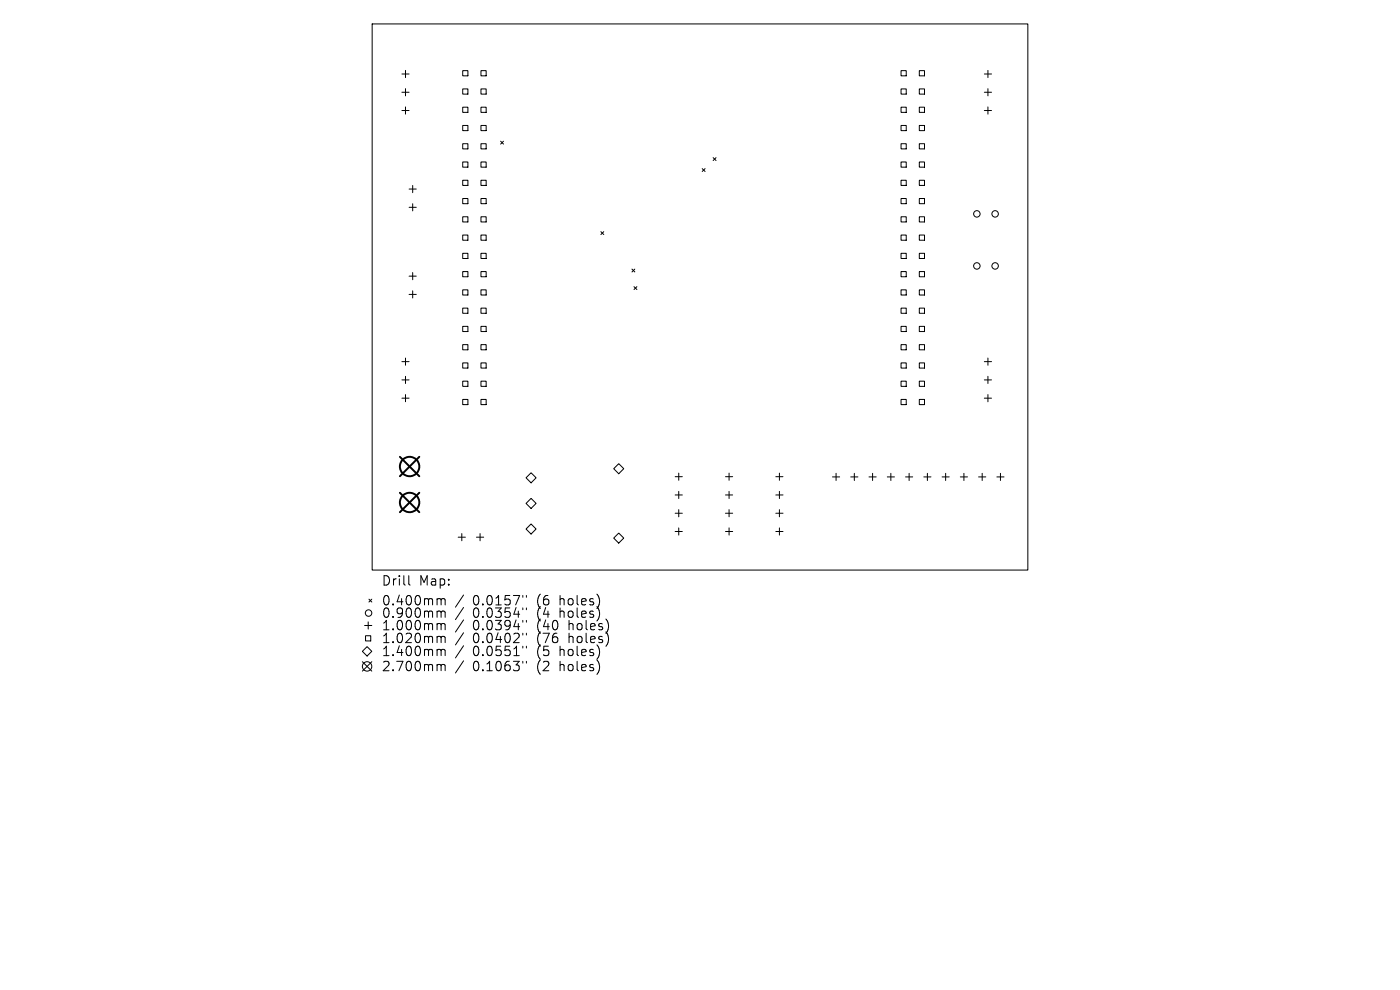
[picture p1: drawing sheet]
<svg xmlns="http://www.w3.org/2000/svg" width="297mm" height="210mm" viewBox="0 0 297 210" stroke-linecap="round" stroke-linejoin="round" font-family="sans-serif">
<defs><g id="words">
<g font-size="2.8">
<text x="80.9" y="124.5">Drill</text>
<text x="88.9" y="124.5">Map:</text>
<text x="80.9" y="128.7">0.400mm</text>
<text x="80.9" y="131.3">0.900mm</text>
<text x="100.3" y="128.7">0.0157&quot;</text>
<text x="100.3" y="131.3">0.0354&quot;</text>
<text x="114" y="128.7">(6</text>
<text x="114" y="131.3">(4</text>
<text x="119" y="128.7">holes)</text>
<text x="119" y="131.3">holes)</text>
<text x="80.9" y="134">1.000mm</text>
<text x="80.9" y="136.7">1.020mm</text>
<text x="100.3" y="134">0.0394&quot;</text>
<text x="100.3" y="136.7">0.0402&quot;</text>
<text x="114" y="134">(40</text>
<text x="114" y="136.7">(76</text>
<text x="120.9" y="134">holes)</text>
<text x="120.9" y="136.7">holes)</text>
<text x="80.9" y="139.5">1.400mm</text>
<text x="80.9" y="142.7">2.700mm</text>
<text x="100.3" y="139.5">0.0551&quot;</text>
<text x="100.3" y="142.7">0.1063&quot;</text>
<text x="114" y="139.5">(5</text>
<text x="114" y="142.7">(2</text>
<text x="119" y="139.5">holes)</text>
<text x="119" y="142.7">holes)</text>
</g>
</g></defs>
<g fill="none" stroke="#000" stroke-width=".21">
<path d="M79 5.1h139.1v115.8h-139.1zM85.3 15.7h1.5M85.3 19.6h1.5M86 14.9v1.6M86 18.8v1.5M98.2 15h1.1v1.1h-1.1zM98.2 18.9h1.1v1.1h-1.1zM102 15h1.1v1.1h-1.1zM102 18.9h1.1v1.1h-1.1zM191.2 15h1.1v1.1h-1.1zM191.2 18.9h1.1v1.1h-1.1zM195 15h1.1v1.1h-1.1z"/>
<path d="M195 18.9h1.1v1.1h-1.1zM208.8 15.7h1.5M208.8 19.6h1.5M209.6 14.9v1.6M209.6 18.8v1.5M85.3 23.4h1.5M86 22.7v1.5M87.5 39.3v1.6M98.2 22.7h1.1v1.1h-1.1zM98.2 26.6h1.1v1.1h-1.1zM98.2 30.5h1.1v1.1h-1.1zM98.2 34.4h1.1v1.1h-1.1z"/>
<path d="M98.2 38.2h1.1v1.1h-1.1zM102 22.7h1.1v1.1h-1.1zM102 26.6h1.1v1.1h-1.1zM102 30.5h1.1v1.1h-1.1zM102 34.4h1.1v1.1h-1.1zM102 38.2h1.1v1.1h-1.1zM106.2 30l.6 .6M106.8 30l-.6 .6M149 35.8l.6 .6M149.6 35.8l-.6 .6M151.3 33.4l.6 .7M151.9 33.4l-.6 .7"/>
<path d="M191.2 22.7h1.1v1.1h-1.1zM191.2 26.6h1.1v1.1h-1.1zM191.2 30.5h1.1v1.1h-1.1zM191.2 34.4h1.1v1.1h-1.1zM191.2 38.2h1.1v1.1h-1.1zM195 22.7h1.1v1.1h-1.1zM195 26.6h1.1v1.1h-1.1zM195 30.5h1.1v1.1h-1.1zM195 34.4h1.1v1.1h-1.1zM195 38.2h1.1v1.1h-1.1zM208.8 23.4h1.5M209.6 22.7v1.5"/>
<path d="M86.8 40.1h1.5M86.8 44h1.5M86.8 58.6h1.5M87.5 43.2v1.5M87.5 57.8v1.5M98.2 42.1h1.1v1.1h-1.1zM98.2 46h1.1v1.1h-1.1zM98.2 49.9h1.1v1.1h-1.1zM98.2 53.7h1.1v1.1h-1.1zM98.2 57.6h1.1v1.1h-1.1zM102 42.1h1.1v1.1h-1.1zM102 46h1.1v1.1h-1.1z"/>
<path d="M102 49.9h1.1v1.1h-1.1zM102 53.7h1.1v1.1h-1.1zM102 57.6h1.1v1.1h-1.1zM127.5 49.1l.6 .7M128.1 49.1l-.6 .7M134.1 57.1l.6 .6M134.7 57.1l-.6 .6M191.2 42.1h1.1v1.1h-1.1zM191.2 46h1.1v1.1h-1.1zM191.2 49.9h1.1v1.1h-1.1zM191.2 53.7h1.1v1.1h-1.1zM191.2 57.6h1.1v1.1h-1.1z"/>
<path d="M195 42.1h1.1v1.1h-1.1zM195 46h1.1v1.1h-1.1zM195 49.9h1.1v1.1h-1.1zM195 53.7h1.1v1.1h-1.1zM195 57.6h1.1v1.1h-1.1zM85.3 76.7h1.5M86 76v1.5M86 79.8v1.6M86.8 62.5h1.5M87.5 61.7v1.5M98.2 61.5h1.1v1.1h-1.1zM98.2 65.4h1.1v1.1h-1.1z"/>
<path d="M98.2 69.2h1.1v1.1h-1.1zM98.2 73.1h1.1v1.1h-1.1zM98.2 77h1.1v1.1h-1.1zM102 61.5h1.1v1.1h-1.1zM102 65.4h1.1v1.1h-1.1zM102 69.2h1.1v1.1h-1.1zM102 73.1h1.1v1.1h-1.1zM102 77h1.1v1.1h-1.1zM134.5 60.8l.6 .6M135.1 60.8l-.6 .6M191.2 61.5h1.1v1.1h-1.1zM191.2 65.4h1.1v1.1h-1.1z"/>
<path d="M191.2 69.2h1.1v1.1h-1.1zM191.2 73.1h1.1v1.1h-1.1zM191.2 77h1.1v1.1h-1.1zM195 61.5h1.1v1.1h-1.1zM195 65.4h1.1v1.1h-1.1zM195 69.2h1.1v1.1h-1.1zM195 73.1h1.1v1.1h-1.1zM195 77h1.1v1.1h-1.1zM208.8 76.7h1.5M209.6 76v1.5M209.6 79.8v1.6M85.3 80.6h1.5"/>
<path d="M85.3 84.5h1.5M86 83.7v1.5M98.2 80.9h1.1v1.1h-1.1zM98.2 84.7h1.1v1.1h-1.1zM102 80.9h1.1v1.1h-1.1zM102 84.7h1.1v1.1h-1.1zM130.2 99.4l1.1-1 1 1-1 1.1zM191.2 80.9h1.1v1.1h-1.1zM191.2 84.7h1.1v1.1h-1.1zM195 80.9h1.1v1.1h-1.1zM195 84.7h1.1v1.1h-1.1zM208.8 80.6h1.5"/>
<path d="M208.8 84.5h1.5M209.6 83.7v1.5M97.2 114h1.5M98 113.2v1.5M101.1 114h1.5M101.8 113.2v1.5M111.6 101.4l1.1-1.1 1 1.1-1 1zM111.6 106.8l1.1-1.1 1 1.1-1 1.1zM111.6 112.2l1.1-1.1 1 1.1-1 1.1zM130.2 114.1l1.1-1 1 1-1 1.1zM143.2 101.1h1.6M143.2 105h1.6"/>
<path d="M143.2 108.9h1.6M143.2 112.7h1.6M144 100.4v1.5M144 104.2v1.6M144 108.1v1.5M144 112v1.5M153.9 101.1h1.5M153.9 105h1.5M153.9 108.9h1.5M153.9 112.7h1.5M154.7 100.4v1.5M154.7 104.2v1.6"/>
<path d="M154.7 108.1v1.5M154.7 112v1.5M164.6 101.1h1.5M164.6 105h1.5M164.6 108.9h1.5M164.6 112.7h1.5M165.3 100.4v1.5M165.3 104.2v1.6M165.3 108.1v1.5M165.3 112v1.5M176.6 101.2h1.5M177.4 100.4v1.5"/>
<path d="M180.5 101.2h1.5M181.2 100.4v1.5M184.4 101.2h1.5M185.1 100.4v1.5M188.2 101.2h1.6M189 100.4v1.5M192.1 101.2h1.5M192.9 100.4v1.5M196 101.2h1.5M196.7 100.4v1.5M199.9 101.2h1.5M200.6 100.4v1.5"/>
<path d="M203.7 101.2h1.6M204.5 100.4v1.5M207.6 101.2h1.5M208.4 100.4v1.5M211.5 101.2h1.5M212.2 100.4v1.5M76.9 138.2l1-1 1 1-1 1zM77.3 132.7h1.6M77.5 134.9h1.1v1.1h-1.1zM78.1 131.9v1.5M78.3 127.1l.6 .6M78.9 127.1l-.6 .6"/>
<path d="M86.7 122.1v1.7l.3 .3M93 127h.3l.3 .3M93 129.6h.3l.3 .3M93 132.3h.3l.3 .3M93 135h.3l.3 .3M93 137.7h.3l.3 .3M93.6 127.3l.3-.3 .4 .1 .1 1.2M93.6 127.3v1M93.6 129.9v1.1M93.6 132.6v1M93.6 135.3v1M93.6 138v1.1"/>
<path d="M93.6 129.9l.3-.3 .4 .1 .1 1.3M93.6 132.6l.3-.3 .4 .1 .1 1.2M93.6 135.3l.3-.3 .4 .1 .1 1.2M93.6 138l.3-.3 .4 .1 .1 1.3M98.3 126.2l-1.7 2.6M98.3 128.9l-1.7 2.5M98.3 131.5l-1.7 2.6M98.3 134.2l-1.7 2.6M98.3 137l-1.7 2.6M110.9 126.3v.4M110.9 129v.3M110.9 131.6v.4"/>
<path d="M110.9 134.3v.4M110.9 137.1v.4M111.7 126.3v.4M111.7 129v.3M111.7 131.6v.4M111.7 134.3v.4M111.7 137.1v.4M76.9 140.4l2 2M78.9 140.4l-2 2M93 140.9h.3l.3 .3M93.6 141.2v1.1M93.6 141.2l.3-.3 .4 .1 .1 1.3"/>
<path d="M98.3 140.2l-1.7 2.6M110.9 140.3v.4M111.7 140.3v.4"/>
<circle cx="207.2" cy="56.4" r=".69"/>
<circle cx="207.2" cy="45.4" r=".69"/>
<circle cx="211.1" cy="56.4" r=".69"/>
<circle cx="211.1" cy="45.4" r=".69"/>
<circle cx="78.2" cy="130" r=".69"/>
<circle cx="77.9" cy="141.4" r="1"/>
</g>
<g fill="none" stroke="#000" stroke-width=".41">
<path d="M84.8 96.9l4.2 4.1M89 96.9l-4.2 4.1M84.8 104.5l4.2 4.2M89 104.5l-4.2 4.2"/>
<circle cx="86.9" cy="99" r="2.06"/>
<circle cx="86.9" cy="106.6" r="2.06"/>
</g>
<use href="#words"/>
</svg>
